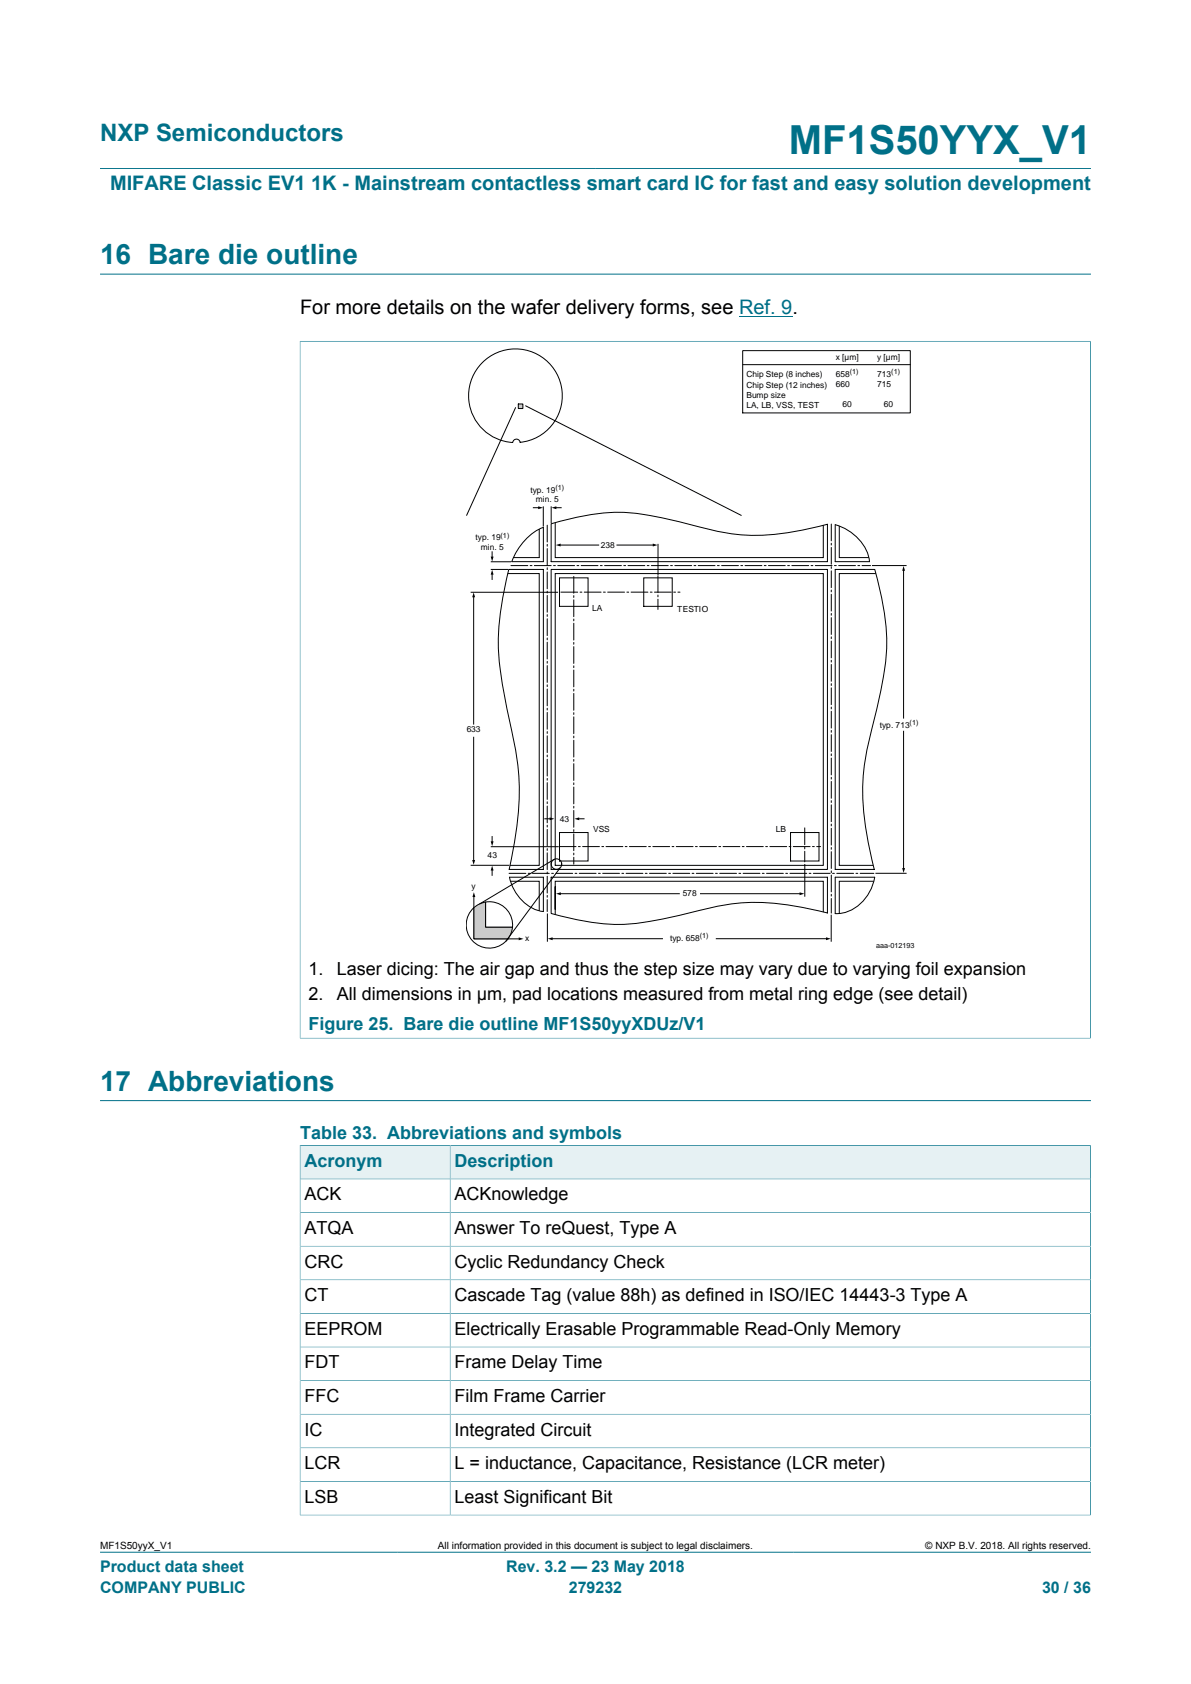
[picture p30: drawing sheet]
<svg xmlns="http://www.w3.org/2000/svg" width="210mm" height="297mm" viewBox="0 0 210 297" stroke-linecap="round" stroke-linejoin="round" font-family="sans-serif">
<defs><g id="words">
<text font-size="7.1" fill="#007088" x="139.1" y="27.2">MF1S50YYX_V1</text>
<g font-size="4.9" fill="#007088">
<text x="17.6" y="46.6">16 Bare die outline</text>
<text x="17.6" y="192.3">17 Abbreviations</text>
</g>
<text font-size="4.2" fill="#007088" x="17.6" y="24.8">NXP Semiconductors</text>
<text font-size="3.5" fill="#007088" x="19.4" y="33.5">MIFARE Classic EV1 1K - Mainstream contactless smart card IC for fast and easy solution development</text>
<text font-size="3.5" x="52.9" y="55.5">For more details on the wafer delivery forms, see Ref. 9.</text>
<g font-size="3.2">
<text x="54.4" y="172">1.</text>
<text x="59.4" y="172">Laser dicing: The air gap and thus the step size may vary due to varying foil expansion</text>
<text x="54.4" y="176.4">2.</text>
<text x="59.4" y="176.4">All dimensions in µm, pad locations measured from metal ring edge (see detail)</text>
<text x="53.7" y="211.7">ACK</text>
<text x="80.2" y="211.7">ACKnowledge</text>
<text x="53.7" y="217.6">ATQA</text>
<text x="80.2" y="217.6">Answer To reQuest, Type A</text>
<text x="53.7" y="223.6">CRC</text>
<text x="80.2" y="223.6">Cyclic Redundancy Check</text>
<text x="53.7" y="229.5">CT</text>
<text x="80.2" y="229.5">Cascade Tag (value 88h) as defined in ISO/IEC 14443-3 Type A</text>
<text x="53.7" y="235.4">EEPROM</text>
<text x="80.2" y="235.4">Electrically Erasable Programmable Read-Only Memory</text>
<text x="53.7" y="241.4">FDT</text>
<text x="80.2" y="241.4">Frame Delay Time</text>
<text x="53.7" y="247.3">FFC</text>
<text x="80.2" y="247.3">Film Frame Carrier</text>
<text x="53.7" y="253.2">IC</text>
<text x="80.2" y="253.2">Integrated Circuit</text>
<text x="53.7" y="259.1">LCR</text>
<text x="80.2" y="259.1">L = inductance, Capacitance, Resistance (LCR meter)</text>
<text x="53.7" y="265.1">LSB</text>
<text x="80.2" y="265.1">Least Significant Bit</text>
</g>
<g font-size="3.2" fill="#007088">
<text x="54.4" y="181.6">Figure 25. Bare die outline MF1S50yyXDUz/V1</text>
<text x="52.9" y="200.9">Table 33. Abbreviations and symbols</text>
<text x="53.7" y="205.8">Acronym</text>
<text x="80.2" y="205.8">Description</text>
</g>
<g font-size="2.8" fill="#007088">
<text x="17.6" y="277.3">Product data sheet</text>
<text x="17.6" y="281">COMPANY PUBLIC</text>
<text x="89.2" y="277.3">Rev. 3.2 — 23 May 2018</text>
<text x="100.3" y="281">279232</text>
<text x="183.7" y="281">30 / 36</text>
</g>
<g font-size="1.8">
<text x="17.6" y="273.1">MF1S50yyX_V1</text>
<text x="77.2" y="273.1">All information provided in this document is subject to legal disclaimers.</text>
<text x="163.2" y="273.1">© NXP B.V. 2018. All rights reserved.</text>
</g>
<g font-size="1.5">
<text x="147.4" y="63.5">x [µm]</text>
<text x="154.6" y="63.5">y [µm]</text>
<text x="131.6" y="66.5">Chip Step (8 inches)</text>
<text x="131.6" y="70.2">Bump size</text>
<text x="131.6" y="71.9">LA, LB, VSS, TEST</text>
<text x="131.6" y="68.4">Chip Step (12 inches)</text>
<text x="147.4" y="66.4">658</text>
<text x="147.4" y="68.3">660</text>
<text x="148.6" y="71.9">60</text>
<text x="154.7" y="66.4">713</text>
<text x="154.7" y="68.3">715</text>
<text x="155.9" y="71.9">60</text>
<text x="93.5" y="86.9">typ. 19</text>
<text x="94.5" y="88.6">min. 5</text>
<text x="83.8" y="95.3">typ. 19</text>
<text x="84.8" y="96.9">min. 5</text>
<text x="105.9" y="96.6">238</text>
<text x="104.4" y="107.8">LA</text>
<text x="119.4" y="107.9">TESTIO</text>
<text x="82.3" y="129.2">633</text>
<text x="155.1" y="128.3">typ. 713</text>
<text x="98.7" y="144.9">43</text>
<text x="104.6" y="146.7">VSS</text>
<text x="136.8" y="146.7">LB</text>
<text x="86" y="151.3">43</text>
<text x="83.2" y="156.8">y</text>
<text x="120.4" y="158">578</text>
<text x="92.6" y="166">x</text>
<text x="118.1" y="166">typ. 658</text>
</g>
<g font-size="1.3">
<text x="149.8" y="66">(1)</text>
<text x="157.2" y="66">(1)</text>
<text x="97.9" y="86.5">(1)</text>
<text x="88.3" y="94.8">(1)</text>
<text x="160.4" y="127.9">(1)</text>
<text x="123.4" y="165.5">(1)</text>
<text x="154.5" y="167.2">aaa-012193</text>
</g>
</g></defs>
<path d="M17.6 29.7h174.8M17.6 48.3h174.8M52.8 60.2h139.5M52.9 60.1v123.1M192.3 60.1v123.1M52.8 183.1h139.5M17.6 273.8h174.8" fill="none" stroke="#007088" stroke-width=".18"/>
<path d="M130.3 55.8h9.4" fill="none" stroke="#00f" stroke-width=".18"/>
<path d="M98.7 96.1h6.9M108.8 96.1h6.5M83.6 158v2.1M85.6 159.1a4.1 4.1 0 0 1 4.8 4.4h-4.8zM86.8 147.5v1.1M86.8 153.4v1M96.1 144.4h1M102 144.4h1M83.6 160.1v5.5h6a4.1 4.1 0 0 1-6.1 .5 4.1 4.1 0 0 1 .1-6zM89.5 165.6h2.1" fill="none" stroke="#000" stroke-width=".18"/>
<path d="M98 96.1l.8-.2v.5zM115.1 95.9l.8 .2-.8 .3zM83.6 157.4l.2 .8h-.5zM86.8 152.7l.2 .8h-.5zM86.5 148.4h.5l-.2 .8zM96.9 144.2l.9 .2-.9 .3zM101.3 144.4l.8-.2v.5zM91.5 165.3l.8 .3-.8 .2z" fill="#000"/>
<path d="M83.6 160.1l1.1-.8 .9-.2v4.4h4.8l-.2 .9-.6 1.2h-6z" fill="#cbcbcb"/>
<g fill="none" stroke="#000" stroke-width=".18">
<path d="M85.2 63.8a8.3 8.3 0 0 1 13.2 2.6 8.3 8.3 0 0 1-6.7 11.6 .66 .66 0 0 0-.7-.6 .66 .66 0 0 0-.6 .6 8.3 8.3 0 0 1-7.3-5.4 8.3 8.3 0 0 1 2.1-8.8zM90.1 99.8h3M92.9 94.9a7.5 7.5 0 0 1 2.9-1.9v6.1h-5.6a11.1 11.1 0 0 1 2.7-4.2zM93.5 99.8h.3M94.2 99.8h3M95.1 93.4v4.9h-4.5M96.5 92.6v3M96.5 96v.3M96.5 96.8v2.9M97.2 92.4a36.9 36.9 0 0 1 14.6-1.9 96.6 96.6 0 0 1 13.5 2.9 33.3 33.3 0 0 0 15.4 .2l5.2-1.1v6.6h-48.7zM97.6 99.8h.3M97.9 92.2v6.1h47.3v-5.7"/>
<path d="M98.3 99.8h3M101.7 99.8h.4M102.5 99.8h2.9M105.9 99.8h.3M106.6 99.8h3M110 99.8h.3M110.7 99.8h3M114.1 99.8h.3M114.9 99.8h2.9M118.2 99.8h.4M119 99.8h2.9M122.4 99.8h.3"/>
<path d="M123.1 99.8h3M126.5 99.8h.3M127.2 99.8h3M130.6 99.8h.3M131.4 99.8h2.9M134.8 99.8h.3M135.5 99.8h3M138.9 99.8h.3M139.6 99.8h3M143 99.8h.3M143.8 99.8h2.9M146.6 92.4v3"/>
<path d="M146.6 95.8v.3M146.6 96.6v2.9M146.6 99.9v.4M147.1 99.8h.4M147.3 92.5a8.2 8.2 0 0 1 6 6.6h-6zM147.9 99.8h2.9M148 92.8v5.5h5.2M151.3 99.8h.3M152 99.8h1.5M89.6 101.2h5.5v51.4h-5.1M89.7 100.4h6.1v52.9h-6a54.6 54.6 0 0 0 1.5-18.5l-.8-4.4a84.7 84.7 0 0 1-2.6-17 55.4 55.4 0 0 1 1.8-13zM96.5 100.1v.4"/>
<path d="M96.5 100.9v2.9M96.5 104.3v.3M96.5 105v3M96.5 108.4v.3M96.5 109.1v3M96.5 112.5v.3M96.5 113.3v2.9M96.5 116.6v.4M96.5 117.4v3M97.2 100.4h48.7v52.9h-48.7zM97.9 101.2h47.3v51.4h-47.3zM98.7 101.9h5v5h-5z"/>
<path d="M98.9 104.4h3M101.2 101.7v2.9M101.2 105.1v.3M101.2 105.8v3M101.2 109.2v.3M101.2 109.9v3M101.2 113.3v.3M101.2 114v3M101.2 117.4v.4M101.2 118.2v2.9M102.3 104.4h.3M103 104.4h3"/>
<path d="M106.4 104.4h.3M107.1 104.4h3M110.5 104.4h.4M111.3 104.4h2.9M113.5 101.9h5v5h-5zM114.7 104.4h.3M115.4 104.4h3M116 101.6v2.9M116 104.9v.4M116 105.7v1.8M118.8 104.4h.3M119.5 104.4h.4"/>
<path d="M146.6 100.7v2.9M146.6 104.1v.3M146.6 104.8v3M146.6 108.2v.3M146.6 108.9v3M146.6 112.3v.3M146.6 113.1v2.9M146.6 116.4v.4M146.6 117.2v3M147.3 100.4h6.9a42.9 42.9 0 0 1 2.1 15 96 96 0 0 1-3 15 38.1 38.1 0 0 0-.3 17.6l1.2 5.3h-6.9zM154.4 101.2h-6.4v51.4h6M96.5 120.8v.3"/>
<path d="M96.5 121.5v3M96.5 124.9v.3M96.5 125.6v3M96.5 129v.3M96.5 129.8v2.9M96.5 133.2v.3M96.5 133.9v3M96.5 137.3v.3M96.5 138v3M101.2 121.6v.3M101.2 122.3v3M101.2 125.7v.3"/>
<path d="M101.2 126.4v3M101.2 129.8v.3M101.2 130.6v2.9M101.2 133.9v.4M101.2 134.7v2.9M101.2 138.1v.3M101.2 138.8v3M146.6 120.6v.3M146.6 121.3v3M146.6 124.7v.3M146.6 125.4v3M146.6 128.8v.3"/>
<path d="M146.6 129.6v2.9M146.6 133v.3M146.6 133.7v3M146.6 137.1v.3M146.6 137.8v3M89.8 154h2.9M89.8 154.7h6v6.1a7.5 7.5 0 0 1-6-6.1zM90 155.4h5.1v5.3M93.1 154h.4M93.9 154h2.9M96.5 141.4v.3M96.5 142.2v2.9"/>
<path d="M96.5 145.5v.4M96.5 146.3v2.9M96.5 149.7v.3M96.5 150.4v3M96.5 153.8v.3M96.5 154.5v3M96.5 157.9v.3M96.5 158.7v2.1M97.2 154.7h48.7v6.3a43.2 43.2 0 0 0-17.8-1.5l-2.8 .6a86.9 86.9 0 0 1-15.2 2.9 41.1 41.1 0 0 1-12.9-1.9zM97.3 154h.3M97.7 151.5l-13.1 7.9M97.9 156.4v4z"/>
<path d="M98 154h3M98.6 149.3h3M98.7 146.8h5v5.1h-5zM98.7 153.1l-9.5 12.9M101.2 142.2v.3M101.2 142.9v3M101.2 146.3v.3M101.2 147.1v2.9M101.2 150.5v.3M101.2 151.2v1.2M101.4 154h.3M102 149.3h.3"/>
<path d="M102.1 154h3M102.7 149.3h3M105.5 154h.3M106.1 149.3h.3M106.3 154h2.9M106.9 149.3h2.9M109.7 154h.3M110.2 149.3h.4M110.4 154h3M111 149.3h2.9M113.8 154h.3M114.4 149.3h.3"/>
<path d="M114.5 154h3M115.1 149.3h3M117.9 154h.3M118.5 149.3h.3M118.6 154h3M119.2 149.3h3M122 154h.4M122.6 149.3h.3M122.8 154h2.9M123.4 149.3h2.9M126.2 154h.3M126.8 149.3h.3"/>
<path d="M126.9 154h3M127.5 149.3h3M130.3 154h.3M130.9 149.3h.3M131 154h3M131.6 149.3h3M134.4 154h.3M135 149.3h.3M135.2 154h2.9M135.7 149.3h3M138.5 154h.4M139.1 149.3h.4"/>
<path d="M139.3 154h2.9M139.4 146.8h5v5.1h-5zM139.9 149.3h2.9M141.9 146v3M141.9 149.4v.3M141.9 150.1v1.9M142.7 154h.3M143.3 149.3h.3M143.4 154h3M144 149.3h.7M146.6 141.2v.3M146.6 142v2.9"/>
<path d="M146.6 145.3v.4M146.6 146.1v2.9M146.6 149.5v.3M146.6 150.2v3M146.6 153.6v.3M146.6 154.3v3M146.6 157.7v.3M146.6 158.5v2.5M146.8 154h.3M147.3 154.7h6.9a7.6 7.6 0 0 1-6.1 6.4h-.8zM147.5 154h3M150.9 154h.3"/>
<path d="M151.7 154h2.4M154.1 155.4h-6.1v5.7M83.6 160.1l1.1-.8 .9-.2v4.4h4.8l-.2 .9-.6 1.2h-6zM145.2 160.9v-5.5h-47.3v5.9"/>
<circle cx="98.1" cy="152.4" r=".93"/>
</g>
<path d="M97.9 156.4v4" fill="none" stroke="#fefefe" stroke-width=".18"/>
<path d="M91.4 71.2h.8v.9h-.8z" fill="#cbcbcb"/>
<g fill="none" stroke="#000" stroke-width=".18">
<path d="M90.9 71.9l-8.6 19M91.4 71.2h.8v.9h-.8zM92.7 71.6l38 19.3M131 61.8h29.5v11h-29.5zM131 64.3h29.5M86.5 99.1h3.6M86.8 97.3v1M94 89.5h1.1M95.8 89.3v3.6M97.2 89.3v3M97.9 89.5h1M116 95.9v5.5"/>
<path d="M153.7 99.7h6.1M83 104.5h15.4M83.5 105.2v22.5M86.5 100.4h3.1M86.8 101.2v1M159.3 100.5v26.1M83.5 130v21.8M159.3 129v24.3M83 152.6h6.8M86.5 149.3h12M98.7 157.6h21.1M123.5 157.6h17.7"/>
<path d="M141.9 152.4v5.7M154.4 154h5.4M96.5 161.1v5M97.3 165.6h19.5M126.3 165.6h19.5M146.6 161.3v4.8"/>
</g>
<path d="M86.5 98.2h.5l-.2 .8zM94.9 89.3l.8 .2-.8 .3zM97.3 89.5l.8-.2v.5zM83.5 104.5l.3 .8h-.5zM86.8 100.5l.2 .8h-.5zM159.3 99.8l.3 .9h-.5zM83.3 151.7h.5l-.3 .8zM98 157.6l.9-.2v.5zM141 157.4l.8 .2-.8 .3zM159.1 153.1h.5l-.3 .8zM96.6 165.6l.8-.3v.5zM145.6 165.3l.9 .3-.9 .2z" fill="#000"/>
<path d="M17.6 194.1h174.8" fill="none" stroke="#007088" stroke-width=".18"/>
<path d="M53 202.1h26.3v5.8h-26.3z" fill="#e6f1f3"/>
<path d="M52.9 201.9v6h26.5v-5.9h-26.6" fill="none" stroke="#007088" stroke-width=".18"/>
<path d="M79.4 202.1h112.8v5.8h-112.8z" fill="#e6f1f3"/>
<g fill="none" stroke="#007088" stroke-width=".18">
<path d="M52.9 213.9h139.4M52.9 219.8h139.4M192.3 201.9v65.4M192.3 207.9h-139.4v59.4M192.3 202h-112.9v65.2M52.9 225.7h139.4M52.9 231.6h139.4M52.9 237.6h139.4M52.9 243.5h139.4M52.9 249.4h139.4M52.9 255.3h139.4M52.8 267.2h139.5"/>
<path d="M52.9 261.3h139.4"/>
</g>
<use href="#words"/>
</svg>
